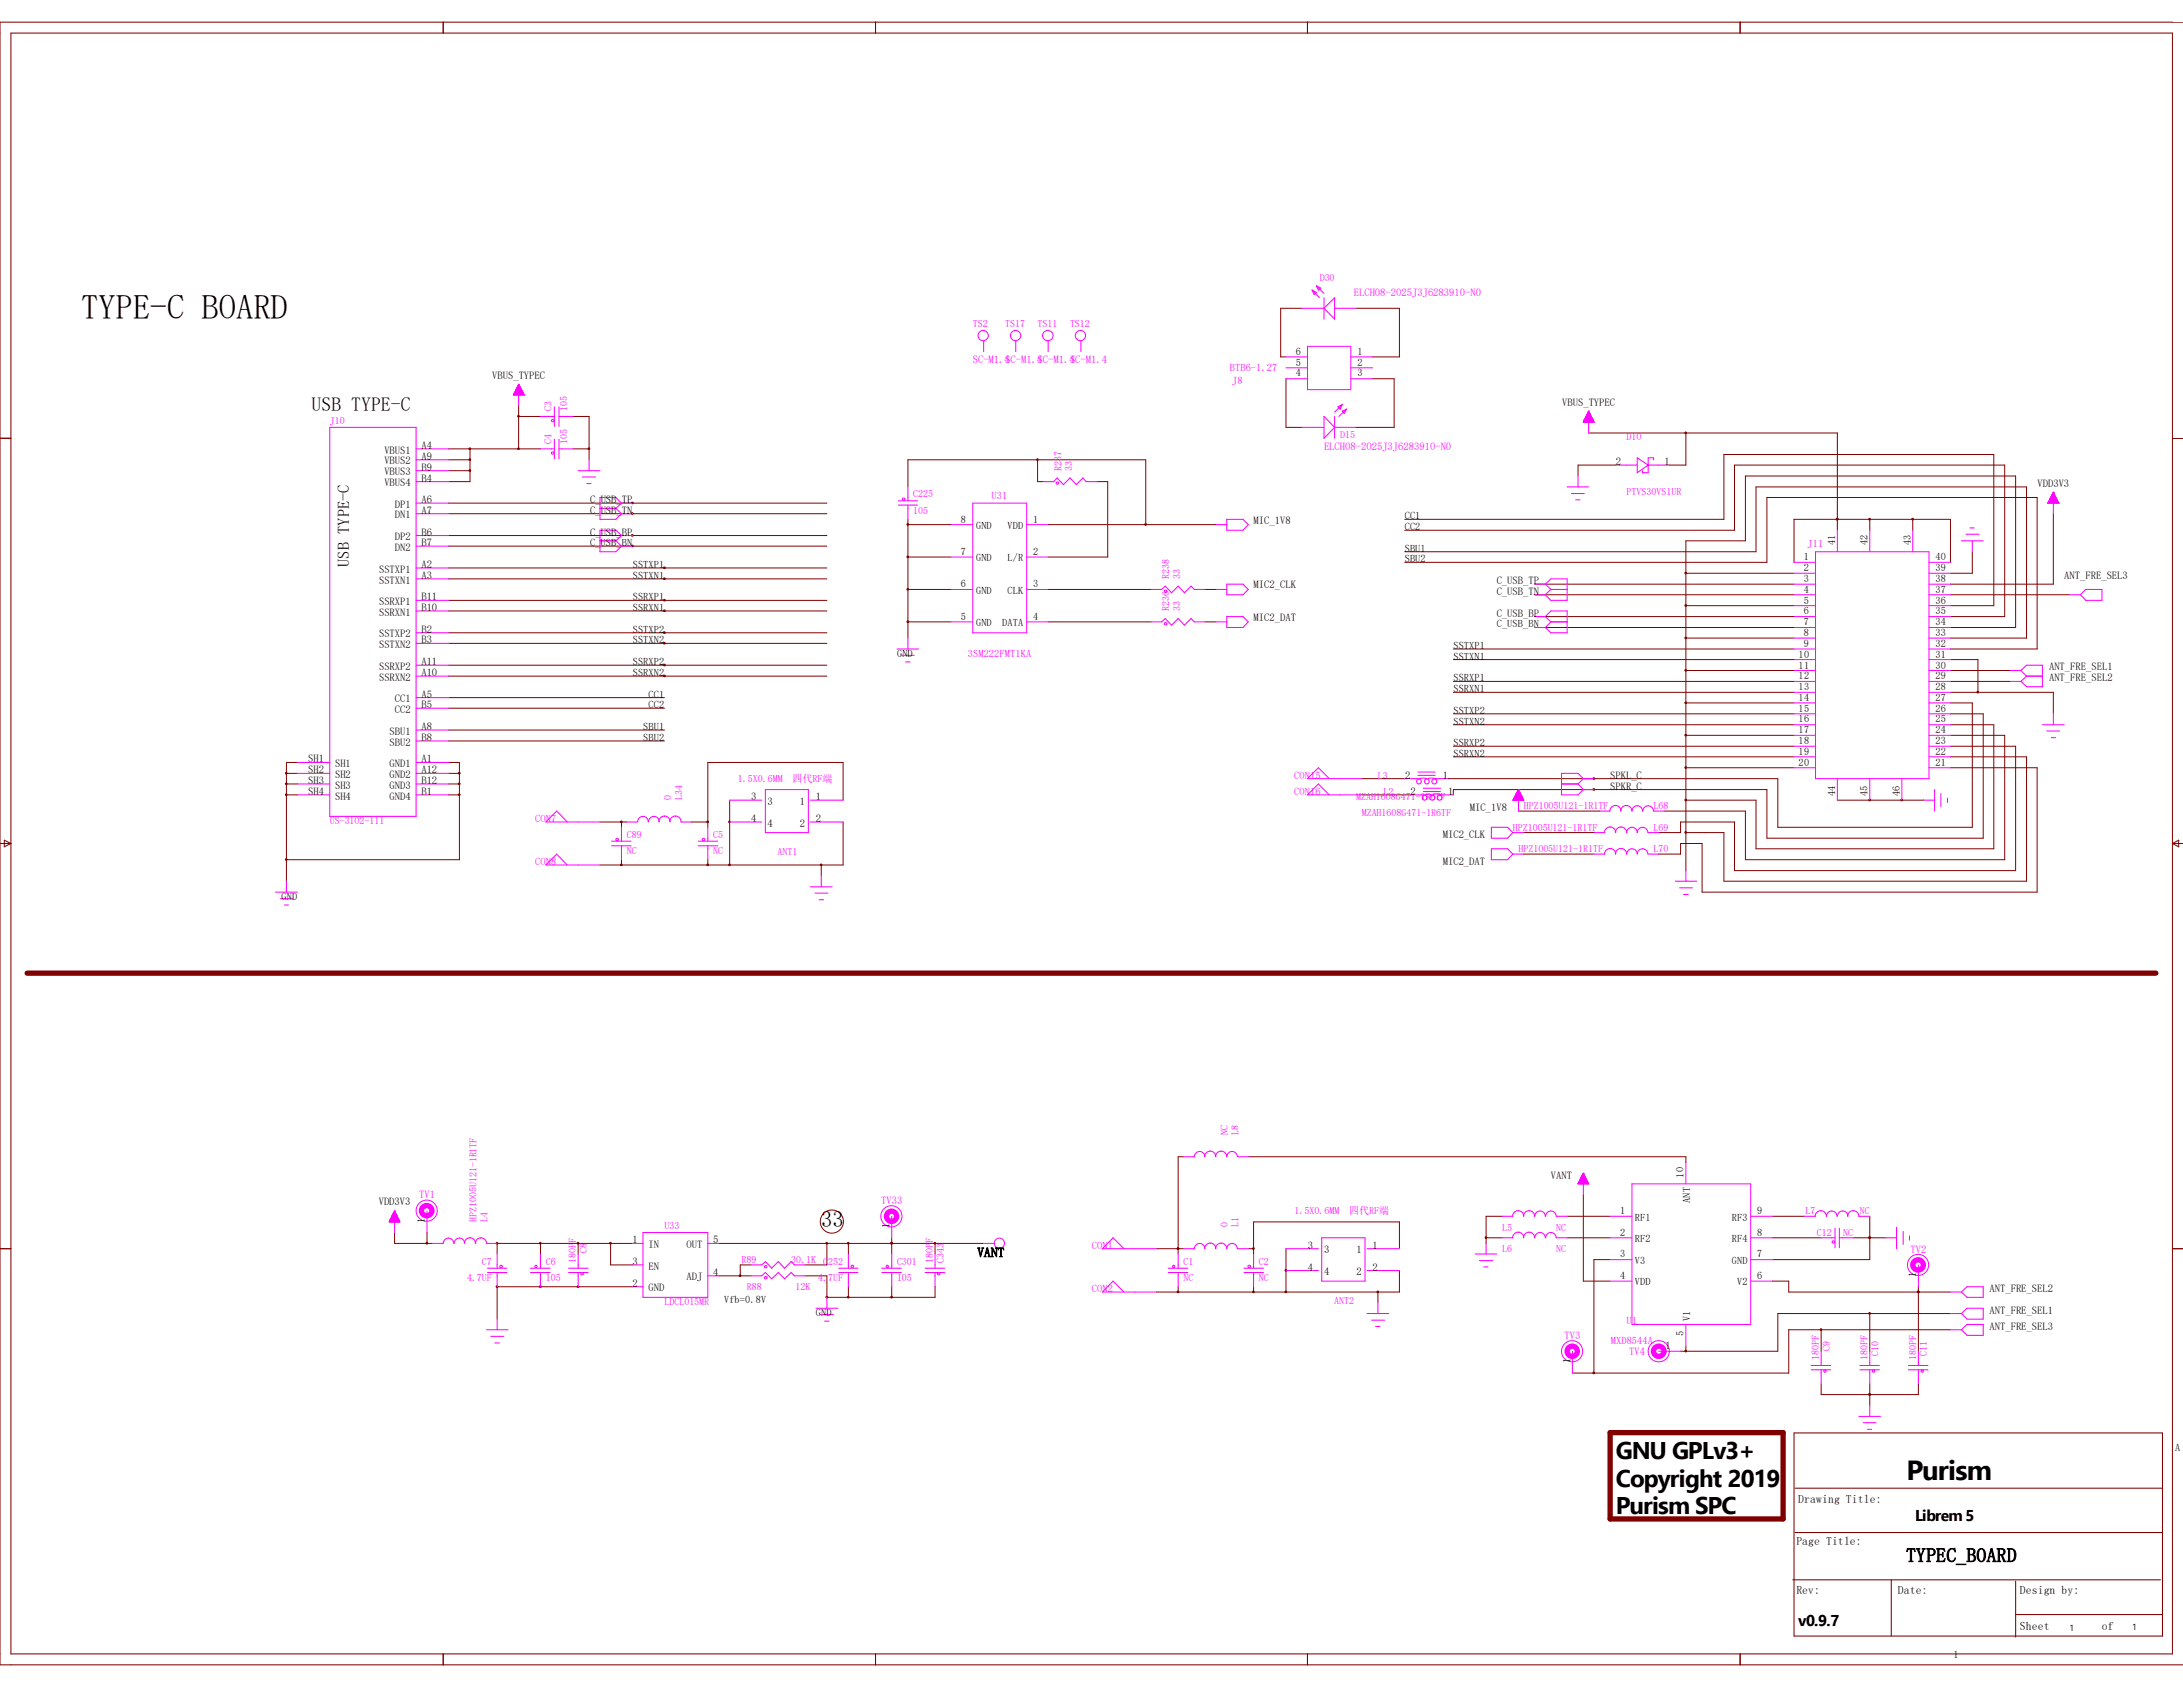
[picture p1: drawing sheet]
<svg xmlns="http://www.w3.org/2000/svg" width="279mm" height="216mm" viewBox="0 0 279 216" stroke-linecap="round" stroke-linejoin="round" font-family="sans-serif">
<defs><g id="words">
<text font-size="4.4" x="10.4" y="40.9">TYPE-C BOARD</text>
<text font-size="3.5" x="244" y="189.4">Purism</text>
<g font-size="3.1">
<text x="206.8" y="186.8">GNU GPLv3+</text>
<text x="206.8" y="190.2">Copyright 2019</text>
<text x="206.8" y="193.7">Purism SPC</text>
</g>
<text font-size="2.9" x="105.1" y="157.1">33</text>
<g font-size="2.5">
<text x="39.9" y="52.6">USB TYPE-C</text>
<text x="244" y="199.9">TYPEC_BOARD</text>
</g>
<text font-size="2.1" x="44.7" y="72.6" transform="rotate(-90 44.7 72.6)">USB TYPE-C</text>
<g font-size="2">
<text x="245.1" y="194.6">Librem 5</text>
<text x="230.2" y="208.2">v0.9.7</text>
</g>
<text font-size="1.7" x="125.1" y="160.9">VANT</text>
<g font-size="1.5">
<text x="229.9" y="197.8">Page Title:</text>
<text x="230.2" y="192.4">Drawing Title:</text>
<text x="229.9" y="204">Rev:</text>
<text x="242.9" y="204">Date:</text>
<text x="258.5" y="208.6">Sheet</text>
<text x="258.5" y="204">Design by:</text>
<text x="269" y="208.6">of</text>
</g>
<g font-size="1.4" fill="#f0f">
<text x="173.3" y="37.9">ELCH08-2025J3J6283910-N0</text>
<text x="124.5" y="46.5">SC-M1.4SC-M1.4SC-M1.4SC-M1.4</text>
<text x="169.5" y="57.5">ELCH08-2025J3J6283910-N0</text>
<text x="53.6" y="153.4">TV1</text>
<text x="112.8" y="154.1">TV33</text>
<text x="244.5" y="160.3">TV2</text>
<text x="200.2" y="171.4">TV3</text>
<text x="208.5" y="173.4">TV4</text>
</g>
<g font-size="1.4">
<text x="63" y="48.5">VBUS_TYPEC</text>
<text x="199.9" y="51.9">VBUS_TYPEC</text>
<text x="49.2" y="58">VBUS1</text>
<text x="49.2" y="59.4">VBUS2</text>
<text x="53.9" y="57.4">A4</text>
<text x="53.9" y="58.8">A9</text>
<text x="206.8" y="59.5">2</text>
<text x="213" y="59.5">1</text>
<text x="49.2" y="60.8">VBUS3</text>
<text x="49.2" y="62.2">VBUS4</text>
<text x="50.5" y="65">DP1</text>
<text x="53.9" y="64.4">A6</text>
<text x="53.9" y="65.7">A7</text>
<text x="53.9" y="60.2">B9</text>
<text x="53.9" y="61.6">B4</text>
<text x="75.5" y="65.7">C_USB_TN</text>
<text x="75.5" y="64.4">C_USB_TP</text>
<text x="260.8" y="62.3">VDD3V3</text>
<text x="50.5" y="66.3">DN1</text>
<text x="50.5" y="70.5">DN2</text>
<text x="50.5" y="69.1">DP2</text>
<text x="53.9" y="69.9">B7</text>
<text x="53.9" y="68.5">B6</text>
<text x="75.5" y="68.5">C_USB_BP</text>
<text x="160.4" y="67">MIC_1V8</text>
<text x="48.5" y="73.3">SSTXP1</text>
<text x="48.5" y="74.7">SSTXN1</text>
<text x="48.5" y="77.4">SSRXP1</text>
<text x="53.9" y="72.7">A2</text>
<text x="53.9" y="74.1">A3</text>
<text x="53.9" y="76.8">B11</text>
<text x="160.4" y="75.3">MIC2_CLK</text>
<text x="191.6" y="76.1">C_USB_TN</text>
<text x="191.6" y="74.8">C_USB_TP</text>
<text x="264.2" y="74.1">ANT_FRE_SEL3</text>
<text x="48.5" y="82.9">SSTXN2</text>
<text x="48.5" y="81.6">SSTXP2</text>
<text x="48.5" y="78.8">SSRXN1</text>
<text x="53.9" y="82.3">B3</text>
<text x="53.9" y="81">B2</text>
<text x="53.9" y="78.2">B10</text>
<text x="160.4" y="79.5">MIC2_DAT</text>
<text x="191.6" y="78.9">C_USB_BP</text>
<text x="48.5" y="85.7">SSRXP2</text>
<text x="48.5" y="87.1">SSRXN2</text>
<text x="50.5" y="89.9">CC1</text>
<text x="53.9" y="89.3">A5</text>
<text x="53.9" y="85.1">A11</text>
<text x="53.9" y="86.5">A10</text>
<text x="262.3" y="85.8">ANT_FRE_SEL1</text>
<text x="262.3" y="87.2">ANT_FRE_SEL2</text>
<text x="49.9" y="94">SBU1</text>
<text x="49.9" y="95.4">SBU2</text>
<text x="50.5" y="91.2">CC2</text>
<text x="53.9" y="93.4">A8</text>
<text x="53.9" y="94.8">B8</text>
<text x="53.9" y="90.6">B5</text>
<text x="39.5" y="97.6">SH1</text>
<text x="39.5" y="100.3">SH3</text>
<text x="39.5" y="99">SH2</text>
<text x="39.5" y="101.7">SH4</text>
<text x="42.9" y="98.2">SH1</text>
<text x="42.9" y="100.9">SH3</text>
<text x="42.9" y="99.6">SH2</text>
<text x="49.9" y="98.2">GND1</text>
<text x="49.9" y="99.6">GND2</text>
<text x="49.9" y="100.9">GND3</text>
<text x="53.9" y="97.6">A1</text>
<text x="53.9" y="99">A12</text>
<text x="53.9" y="100.3">B12</text>
<text x="53.9" y="101.7">B1</text>
<text x="179.8" y="99.7">2</text>
<text x="180.5" y="101.7">2</text>
<text x="184.7" y="99.7">1</text>
<text x="185.3" y="101.7">1</text>
<text x="206.1" y="99.7">SPKL_C</text>
<text x="206.1" y="101">SPKR_C</text>
<text x="42.9" y="102.3">SH4</text>
<text x="49.9" y="102.3">GND4</text>
<text x="96.1" y="102.4">3</text>
<text x="96.1" y="105.2">4</text>
<text x="98.2" y="103">3</text>
<text x="98.2" y="105.8">4</text>
<text x="102.4" y="105.8">2</text>
<text x="102.4" y="103">1</text>
<text x="104.4" y="105.2">2</text>
<text x="104.4" y="102.4">1</text>
<text x="184.7" y="107.3">MIC2_CLK</text>
<text x="188.1" y="103.8">MIC_1V8</text>
<text x="184.7" y="110.7">MIC2_DAT</text>
<text x="48.5" y="154.3">VDD3V3</text>
<text x="198.5" y="150.8">VANT</text>
<text x="54.4" y="156.5" transform="rotate(-90 54.4 156.5)">1</text>
<text x="80.9" y="161.9">3</text>
<text x="80.9" y="159.1">1</text>
<text x="83" y="159.7">IN</text>
<text x="87.9" y="159.7">OUT</text>
<text x="91.3" y="159.1">5</text>
<text x="113.8" y="157.2" transform="rotate(-90 113.8 157.2)">1</text>
<text x="167.4" y="159.8">3</text>
<text x="169.5" y="160.4">3</text>
<text x="173.6" y="160.4">1</text>
<text x="175.7" y="159.8">1</text>
<text x="80.9" y="164.7">2</text>
<text x="83" y="162.5">EN</text>
<text x="83" y="165.3">GND</text>
<text x="87.9" y="163.9">ADJ</text>
<text x="91.3" y="163.3">4</text>
<text x="167.4" y="162.6">4</text>
<text x="169.5" y="163.2">4</text>
<text x="173.6" y="163.2">2</text>
<text x="175.7" y="162.6">2</text>
<text x="245.2" y="163.4" transform="rotate(-90 245.2 163.4)">1</text>
<text x="254.6" y="165.4">ANT_FRE_SEL2</text>
<text x="213.1" y="172.7">1</text>
<text x="254.6" y="170.2">ANT_FRE_SEL3</text>
<text x="254.6" y="168.1">ANT_FRE_SEL1</text>
<text x="201" y="174.5" transform="rotate(-90 201 174.5)">1</text>
</g>
<g font-size="1.3" fill="#f0f">
<text x="124.5" y="41.8">TS2</text>
<text x="128.7" y="41.8">TS17</text>
<text x="132.8" y="41.8">TS11</text>
<text x="136.9" y="41.8">TS12</text>
<text x="168.9" y="36">D30</text>
<text x="157.4" y="47.5">BTB6-1.27</text>
<text x="70.6" y="52.6" transform="rotate(-90 70.6 52.6)">C3</text>
<text x="72.6" y="52.6" transform="rotate(-90 72.6 52.6)">105</text>
<text x="157.7" y="49.2">J8</text>
<text x="42.2" y="54.3">J10</text>
<text x="70.6" y="56.8" transform="rotate(-90 70.6 56.8)">C4</text>
<text x="72.6" y="56.8" transform="rotate(-90 72.6 56.8)">105</text>
<text x="171.5" y="56.1">D15</text>
<text x="208.2" y="56.3">D10</text>
<text x="116.9" y="63.7">C225</text>
<text x="116.9" y="65.7">105</text>
<text x="126.9" y="63.8">U31</text>
<text x="135.8" y="60.2" transform="rotate(-90 135.8 60.2)">R237</text>
<text x="137.2" y="60.2" transform="rotate(-90 137.2 60.2)">33</text>
<text x="208.2" y="63.3">PTVS30VS1UR</text>
<text x="231.4" y="70.1">J11</text>
<text x="149.6" y="74.1" transform="rotate(-90 149.6 74.1)">R238</text>
<text x="151" y="74.1" transform="rotate(-90 151 74.1)">33</text>
<text x="149.6" y="78.2" transform="rotate(-90 149.6 78.2)">R236</text>
<text x="151" y="78.2" transform="rotate(-90 151 78.2)">33</text>
<text x="123.9" y="84">3SM222FMT1KA</text>
<text x="94.4" y="100.1">1.5X0.6MM</text>
<text x="101.4" y="100.1">四代RF端</text>
<text x="165.7" y="99.7">CON15</text>
<text x="165.7" y="101.7">CON16</text>
<text x="176.4" y="99.7">L3</text>
<text x="177.1" y="101.7">L2</text>
<text x="42.2" y="105.5">US-3102-111</text>
<text x="68.5" y="105.2">CON7</text>
<text x="80.2" y="107.3">C89</text>
<text x="85.9" y="102.4" transform="rotate(-90 85.9 102.4)">0</text>
<text x="87.3" y="102.4" transform="rotate(-90 87.3 102.4)">L34</text>
<text x="91.3" y="107.3">C5</text>
<text x="173.6" y="102.4">MZAH1608G471-1R6TF</text>
<text x="174.3" y="104.5">MZAH1608G471-1R6TF</text>
<text x="193.6" y="106.3">HPZ1005U121-1R1TF</text>
<text x="195" y="103.5">HPZ1005U121-1R1TF</text>
<text x="211.6" y="103.5">L68</text>
<text x="211.6" y="106.3">L69</text>
<text x="68.5" y="110.7">CON8</text>
<text x="80.2" y="109.3">NC</text>
<text x="91.3" y="109.3">NC</text>
<text x="99.5" y="109.5">ANT1</text>
<text x="194.4" y="109.1">HPZ1005U121-1R1TF</text>
<text x="211.6" y="109.1">L70</text>
<text x="157.1" y="145.3" transform="rotate(-90 157.1 145.3)">NC</text>
<text x="158.5" y="145.3" transform="rotate(-90 158.5 145.3)">L8</text>
<text x="165.7" y="155.4">1.5X0.6MM</text>
<text x="172.7" y="155.4">四代RF端</text>
<text x="231.1" y="155.4">L7</text>
<text x="238" y="155.4">NC</text>
<text x="61" y="156.4" transform="rotate(-90 61 156.4)">HPZ1005U121-1R1TF</text>
<text x="61.7" y="161.9">C7</text>
<text x="62.4" y="156.4" transform="rotate(-90 62.4 156.4)">L4</text>
<text x="69.8" y="161.9">C6</text>
<text x="73.7" y="161.6" transform="rotate(-90 73.7 161.6)">180PF</text>
<text x="75.1" y="160.4" transform="rotate(-90 75.1 160.4)">C8</text>
<text x="85" y="157.3">U33</text>
<text x="94.9" y="161.6">R89</text>
<text x="101.3" y="161.6">30.1K</text>
<text x="105.4" y="161.9">C252</text>
<text x="114.8" y="161.9">C301</text>
<text x="119.4" y="161.6" transform="rotate(-90 119.4 161.6)">180PF</text>
<text x="120.8" y="161.7" transform="rotate(-90 120.8 161.7)">C343</text>
<text x="139.7" y="159.8">CON1</text>
<text x="151.5" y="161.9">C1</text>
<text x="157.1" y="157.1" transform="rotate(-90 157.1 157.1)">0</text>
<text x="158.5" y="157.1" transform="rotate(-90 158.5 157.1)">L1</text>
<text x="161.1" y="161.9">C2</text>
<text x="192.3" y="157.5">L5</text>
<text x="192.3" y="160.2">L6</text>
<text x="199.2" y="157.5">NC</text>
<text x="199.2" y="160.2">NC</text>
<text x="232.5" y="158.2">C12</text>
<text x="235.9" y="158.2">NC</text>
<text x="59.8" y="164">4.7UF</text>
<text x="69.8" y="164">105</text>
<text x="85" y="167">LDCL015MR</text>
<text x="95.6" y="165.1">R88</text>
<text x="101.8" y="165.1">12K</text>
<text x="104.7" y="164">4.7UF</text>
<text x="114.8" y="164">105</text>
<text x="139.7" y="165.4">CON2</text>
<text x="151.5" y="164">NC</text>
<text x="161.1" y="164">NC</text>
<text x="170.8" y="166.9">ANT2</text>
<text x="206.2" y="172">MXD8544A</text>
<text x="208.2" y="169.5">U1</text>
<text x="234.2" y="172.8" transform="rotate(-90 234.2 172.8)">C9</text>
<text x="240.4" y="173.5" transform="rotate(-90 240.4 173.5)">C10</text>
<text x="246.6" y="173.5" transform="rotate(-90 246.6 173.5)">C11</text>
<text x="232.8" y="174.1" transform="rotate(-90 232.8 174.1)">180PF</text>
<text x="239" y="174.1" transform="rotate(-90 239 174.1)">180PF</text>
<text x="245.2" y="174.1" transform="rotate(-90 245.2 174.1)">180PF</text>
</g>
<g font-size="1.3">
<text x="165.9" y="46.8">5</text>
<text x="165.9" y="45.4">6</text>
<text x="173.7" y="45.4">1</text>
<text x="173.7" y="46.8">2</text>
<text x="165.9" y="48.2">4</text>
<text x="173.7" y="48.2">3</text>
<text x="75.5" y="69.9">C_USB_BN</text>
<text x="123" y="71">7</text>
<text x="123" y="66.9">8</text>
<text x="124.9" y="71.8">GND</text>
<text x="124.9" y="67.7">GND</text>
<text x="128.9" y="67.7">VDD</text>
<text x="128.9" y="71.8">L/R</text>
<text x="132.2" y="66.9">1</text>
<text x="132.2" y="71">2</text>
<text x="179.8" y="66.5">CC1</text>
<text x="179.8" y="72">SBU2</text>
<text x="179.8" y="70.6">SBU1</text>
<text x="179.8" y="67.9">CC2</text>
<text x="230.9" y="71.7">1</text>
<text x="234.9" y="69.8" transform="rotate(-90 234.9 69.8)">41</text>
<text x="239" y="69.8" transform="rotate(-90 239 69.8)">42</text>
<text x="244.6" y="69.8" transform="rotate(-90 244.6 69.8)">43</text>
<text x="247.7" y="71.7">40</text>
<text x="81" y="74.1">SSTXN1</text>
<text x="81" y="76.8">SSRXP1</text>
<text x="81" y="72.7">SSTXP1</text>
<text x="123" y="75.1">6</text>
<text x="124.9" y="76">GND</text>
<text x="128.9" y="76">CLK</text>
<text x="132.2" y="75.1">3</text>
<text x="230.9" y="73.1">2</text>
<text x="230.9" y="74.5">3</text>
<text x="230.9" y="75.9">4</text>
<text x="230.9" y="77.3">5</text>
<text x="247.7" y="77.3">36</text>
<text x="247.7" y="75.9">37</text>
<text x="247.7" y="74.5">38</text>
<text x="247.7" y="73.1">39</text>
<text x="81" y="78.2">SSRXN1</text>
<text x="81" y="81">SSTXP2</text>
<text x="81" y="82.3">SSTXN2</text>
<text x="123" y="79.3">5</text>
<text x="124.9" y="80.1">GND</text>
<text x="128.3" y="80.1">DATA</text>
<text x="132.2" y="79.3">4</text>
<text x="186" y="83.1">SSTXP1</text>
<text x="191.6" y="80.3">C_USB_BN</text>
<text x="230.9" y="78.6">6</text>
<text x="230.9" y="80">7</text>
<text x="230.9" y="81.4">8</text>
<text x="230.9" y="82.8">9</text>
<text x="247.7" y="82.8">32</text>
<text x="247.7" y="81.4">33</text>
<text x="247.7" y="80">34</text>
<text x="247.7" y="78.6">35</text>
<text x="81" y="86.5">SSRXN2</text>
<text x="81" y="85.1">SSRXP2</text>
<text x="83" y="89.3">CC1</text>
<text x="114.8" y="84">GND</text>
<text x="186" y="88.6">SSRXN1</text>
<text x="186" y="84.4">SSTXN1</text>
<text x="186" y="87.2">SSRXP1</text>
<text x="230.2" y="84.2">10</text>
<text x="230.2" y="85.6">11</text>
<text x="230.2" y="86.9">12</text>
<text x="230.2" y="88.3">13</text>
<text x="230.2" y="89.7">14</text>
<text x="247.7" y="89.7">27</text>
<text x="247.7" y="88.3">28</text>
<text x="247.7" y="86.9">29</text>
<text x="247.7" y="85.6">30</text>
<text x="247.7" y="84.2">31</text>
<text x="82.3" y="94.8">SBU2</text>
<text x="82.3" y="93.4">SBU1</text>
<text x="83" y="90.6">CC2</text>
<text x="186" y="95.5">SSRXP2</text>
<text x="186" y="91.4">SSTXP2</text>
<text x="186" y="92.8">SSTXN2</text>
<text x="230.2" y="91.1">15</text>
<text x="230.2" y="92.5">16</text>
<text x="230.2" y="93.8">17</text>
<text x="230.2" y="95.2">18</text>
<text x="247.7" y="95.2">23</text>
<text x="247.7" y="93.8">24</text>
<text x="247.7" y="92.5">25</text>
<text x="247.7" y="91.1">26</text>
<text x="186" y="96.9">SSRXN2</text>
<text x="230.2" y="96.6">19</text>
<text x="230.2" y="98">20</text>
<text x="234.9" y="101.9" transform="rotate(-90 234.9 101.9)">44</text>
<text x="239" y="101.9" transform="rotate(-90 239 101.9)">45</text>
<text x="243.2" y="101.9" transform="rotate(-90 243.2 101.9)">46</text>
<text x="247.7" y="96.6">22</text>
<text x="247.7" y="98">21</text>
<text x="36" y="115.1">GND</text>
<text x="207.3" y="155.4">1</text>
<text x="215.5" y="150.7" transform="rotate(-90 215.5 150.7)">10</text>
<text x="216.3" y="154" transform="rotate(-90 216.3 154)">ANT</text>
<text x="224.9" y="155.4">9</text>
<text x="207.3" y="158.2">2</text>
<text x="207.3" y="160.9">3</text>
<text x="209.3" y="156.2">RF1</text>
<text x="209.3" y="159">RF2</text>
<text x="209.3" y="161.8">V3</text>
<text x="221.7" y="161.8">GND</text>
<text x="221.7" y="159">RF4</text>
<text x="221.7" y="156.2">RF3</text>
<text x="224.9" y="160.9">7</text>
<text x="224.9" y="158.2">8</text>
<text x="92.7" y="166.7">Vfb=0.8V</text>
<text x="207.3" y="163.7">4</text>
<text x="209.3" y="164.5">VDD</text>
<text x="222.3" y="164.5">V2</text>
<text x="224.9" y="163.7">6</text>
<text x="104.4" y="168.4">GND</text>
<text x="215.5" y="171" transform="rotate(-90 215.5 171)">5</text>
<text x="216.3" y="169.1" transform="rotate(-90 216.3 169.1)">V1</text>
<text x="278.4" y="185.7">A</text>
<text x="250" y="212.2">1</text>
</g>
<g font-size="1.1">
<text x="264.9" y="208.7">1</text>
<text x="272.9" y="208.6">1</text>
</g>
</g></defs>
<g fill="none" stroke="#800000" stroke-width=".13">
<path d="M1.4 4.2h276.6v207.5h-276.6zM56.7 2.8v1.4M112.1 2.8v1.4M167.3 2.8v1.4M222.7 2.8v1.4M279.4 2.8h-279.4v210.3h279.4M166.7 39.5h-2.8v6.2h.7M173.6 39.5h5.5v6.2h-3.4M0 56.1h1.4M57.4 57.4h11.8M57.4 58.8h2.8M60.2 57.4v4.2h-2.8"/>
<path d="M66.4 51.9v5.5M66.4 53.3h2.8M73.3 57.4h2.1M73.3 53.3h2.1v5.5M132.8 58.8v2.8h.7M164.6 48.5v6.2h2.1M175.7 48.5h2.7v6.2h-4.8M203.3 55.4h31.9v12.5M206.8 59.5h-4.8v1.4M215.8 55.4v4.1h-2.1M278 56.1h1.4M57.4 69.9h48.4"/>
<path d="M57.4 68.5h48.4M57.4 78.2h48.4M57.4 74.1h48.4M57.4 65.7h48.4M57.4 76.8h48.4M57.4 72.7h48.4M57.4 64.4h48.4M57.4 60.2h2.8M80.9 64.4h.1M80.9 65.7h.1M80.9 68.5h.1M80.9 69.9h.1"/>
<path d="M85 72.7h.1M85 74.1h.1M85 76.8h.1M85 78.2h.1M116.2 62.3v-3.5h30.4v8.3M116.2 66.5v15.2M116.2 79.6h5.5M116.2 75.4h5.5M116.2 67.1h5.5M116.2 71.3h5.5M134.2 79.6h13.1M134.2 75.4h13.1"/>
<path d="M134.2 67.1h21.4M140.4 61.6h1.4v9.7h-7.6M154.2 79.6h1.4M154.2 75.4h1.4M179.8 67.9h42.2v-8.4h34.6v19.4h-7M179.8 72h46.3v-8.3h34.6v19.4h-11.1M179.8 66.5h40.8v-8.3h34.6v19.3h-5.6M179.8 70.6h44.9v-8.3h34.7v19.4h-9.8M196.4 78.9h33.2M196.4 76.1h33.2M196.4 74.8h33.2M215.8 77.5h13.8"/>
<path d="M215.8 73.4h13.8M229.6 72v-5.5h20v5.5M235.2 66.5h.1M239.3 66.5v1.4M244.8 66.5v1.4M249.6 76.1h15.3M252.4 70.6v2.8h-2.8M262.8 65.7v9.1h-13.2M36.7 99h1.4M38.1 97.6h-1.4v15.2M57.4 97.6h1.4v12.4h-22.1M57.4 99h1.4"/>
<path d="M57.4 86.5h48.4M57.4 89.3h27.6M57.4 94.8h27.6M57.4 85.1h48.4M57.4 93.4h27.6M57.4 81h48.4M57.4 90.6h27.6M57.4 82.3h48.4M85 81h.1M85 82.3h.1M85 85.1h.1M85 86.5h.1"/>
<path d="M174.3 99.7h5.5M186 95.5h43.6M186 96.9h43.6M186 92.8h43.6M186 91.4h43.6M186 87.2h43.6M186 88.6h43.6M186 84.4h43.6M186 83.1h43.6M196.4 80.3h33.2M204 99.7h.1M215.8 94.1h13.8"/>
<path d="M215.8 98.3h13.8M215.8 90h13.8M215.8 85.8h13.8M215.8 81.7h13.8M249.6 80.3h8.4v-19.4h-34.6v8.3h-7.6v42.2M249.6 95.5h8.4v15.9h-36v-6.2h-6.9v1.4h-2.8M249.6 98.3h11.1v15.9h-42.9v-6.3h-2.7v1.4h-2.8M249.6 94.1h7v15.9h-33.2v-6.2h-10.4M249.6 96.9h9.8v15.9h-38.8v-6.2h-4.8M249.6 90h2.8v15.9h-24.9v-6.2h-42.2M249.6 92.8h5.6v15.8h-30.5v-6.2h-8.9M249.6 91.4h4.2v15.9h-27.7v-6.3h-40.1v.7"/>
<path d="M249.6 87.2h7.7M249.6 88.6h13.2v2.8M249.6 84.4h3.6v4.2M249.6 85.8h7.7M0 107.9h1.4M.6 107.5l.8 .4-.8 .5zM36.7 101.7h1.4M36.7 100.3h1.4M57.4 101.7h1.4M57.4 100.3h1.4M76.8 105.2h3.4M79.5 105.2v.7"/>
<path d="M79.5 110v.7M88.5 105.2h2.1M90.6 110v.7M93.4 105.2h.1M93.4 102.4v8.3M105.1 110.7v1.4M107.9 102.4v-4.8h-17.3v8.3M107.9 105.2v5.5h-31.1M174.3 101.7h6.2M194.4 103.8h10.3M195 106.6h9M195 109.3h9"/>
<path d="M204 101h.1M235.2 102.4h11M239.3 102.4h.1M243.4 102.4h.1M278 107.9h1.4M278 107.9l.8-.4v.9zM0 159.8h1.4M50.5 157.7v1.4h4.8M54.7 157.7v1.4M63.6 159.1h.1M63.6 159.1h17.3M63.6 159.1v1.4"/>
<path d="M69.2 159.1v1.4M74 159.1v1.4M78.1 159.1v2.8h2.8M92 159.1h33.9M105.8 159.1v2.8h-2.8M108.6 159.1v1.4M114.1 159.1h.1M114.1 158.4v2.1M119.7 159.1v1.4M148 159.8h3.5M150.8 159.8h.1M151.5 148h-.7v12.5"/>
<path d="M159.8 159.8h.6M159.8 148h56v.8M164.6 159.8v5.6M179.1 159.8v-3.4h-18.7v4.1M190.2 158.4h2.1M192.3 155.7h-2.1v3.4M200.6 158.4h5.5M200.6 155.7h5.5M202.6 152.9v11.1h3.5M226.9 158.4h6.2M226.9 155.7h4.1M237.2 158.4h4.2"/>
<path d="M239.3 158.4h.1M239.3 155.7v5.5h-12.4M278 159.8h1.4M63.6 164.7h.1M63.6 164.7v4.1M63.6 164.7h17.3M69.2 164.7h.1M74 164.7h.1M92 163.3h4.1M96.1 161.9h-1.4v1.4M103 163.3h2.8v2.7M105.8 166h.1"/>
<path d="M108.6 164.7v1.3M114.1 164.7v1.3M119.7 164.7v1.3h-13.9M150.8 164.7v.7M160.4 164.7v.7M164.6 162.6h.1M176.4 165.4v1.3M179.1 162.6v2.8h-31.1M206.1 161.2h-2.1v14.5M215.8 172.3v.6M226.9 164h2v1.4h20.7M233.1 170.2v2.7"/>
<path d="M233.1 177.1v1.4h12.4v-1.4M239.3 178.5h.1M239.3 168.1v4.8M239.3 177.1v2.8M245.5 165.4h.1M245.5 164.7v8.2M249.6 168.1h-22.1v4.8h-12.4M249.6 170.2h-20.7v5.5h-27.6M229.6 183.4h47.2v26h-47.2zM229.7 196.1h47.1M229.7 190.5h47.1M56.7 211.7v1.4"/>
<path d="M112.1 211.7v1.4M167.3 211.7v1.4M222.7 211.7v1.4M229.4 202.2h47.1M242.1 202.2v7.2M258 206.6h18.8M258 202.4v7.1"/>
<circle cx="106.5" cy="156.3" r="1.48"/>
</g>
<path d="M3.5 124.5h272.4M206.1 183.3h22.1v11.1h-22.1z" fill="none" stroke="#800000" stroke-width=".68"/>
<g fill="#800000" stroke="#800000" stroke-width=".13">
<circle cx="36.6" cy="99" r=".11"/>
<circle cx="36.6" cy="100.3" r=".11"/>
<circle cx="36.6" cy="101.7" r=".11"/>
<circle cx="36.6" cy="110" r=".11"/>
<circle cx="58.8" cy="100.3" r=".11"/>
<circle cx="58.8" cy="99" r=".11"/>
<circle cx="60.1" cy="58.8" r=".11"/>
<circle cx="60.1" cy="60.2" r=".11"/>
<circle cx="80.9" cy="64.4" r=".11"/>
<circle cx="80.9" cy="65.7" r=".11"/>
<circle cx="80.9" cy="68.5" r=".11"/>
<circle cx="80.9" cy="69.9" r=".11"/>
<circle cx="85" cy="72.7" r=".11"/>
<circle cx="85" cy="74.1" r=".11"/>
<circle cx="85" cy="76.8" r=".11"/>
<circle cx="85" cy="78.2" r=".11"/>
<circle cx="85" cy="81" r=".11"/>
<circle cx="85" cy="82.3" r=".11"/>
<circle cx="85" cy="85.1" r=".11"/>
<circle cx="85" cy="86.5" r=".11"/>
<circle cx="132.8" cy="58.8" r=".11"/>
<circle cx="146.6" cy="67.1" r=".11"/>
<circle cx="58.8" cy="101.7" r=".11"/>
<circle cx="215.8" cy="106.5" r=".11"/>
<circle cx="215.8" cy="102.4" r=".11"/>
<circle cx="215.8" cy="98.2" r=".11"/>
<circle cx="215.8" cy="94.1" r=".11"/>
<circle cx="215.8" cy="89.9" r=".11"/>
<circle cx="215.8" cy="85.8" r=".11"/>
<circle cx="215.8" cy="81.6" r=".11"/>
<circle cx="215.8" cy="77.5" r=".11"/>
<circle cx="215.8" cy="73.3" r=".11"/>
<circle cx="204" cy="99.6" r=".11"/>
<circle cx="60.1" cy="57.4" r=".11"/>
<circle cx="215.8" cy="55.4" r=".11"/>
<circle cx="79.5" cy="105.2" r=".11"/>
<circle cx="79.5" cy="110.7" r=".11"/>
<circle cx="150.8" cy="159.8" r=".11"/>
<circle cx="150.8" cy="165.3" r=".11"/>
<circle cx="160.4" cy="165.3" r=".11"/>
<circle cx="204" cy="101" r=".11"/>
<circle cx="66.4" cy="57.4" r=".11"/>
<circle cx="66.4" cy="53.3" r=".11"/>
<circle cx="75.4" cy="57.4" r=".11"/>
<circle cx="176.3" cy="165.3" r=".11"/>
<circle cx="164.6" cy="165.3" r=".11"/>
<circle cx="105.1" cy="110.7" r=".11"/>
<circle cx="90.6" cy="110.7" r=".11"/>
<circle cx="90.6" cy="105.2" r=".11"/>
<circle cx="93.4" cy="110.7" r=".11"/>
<circle cx="93.4" cy="105.2" r=".11"/>
<circle cx="160.4" cy="159.8" r=".11"/>
<circle cx="164.6" cy="162.6" r=".11"/>
<circle cx="116.2" cy="67.1" r=".11"/>
<circle cx="116.2" cy="71.3" r=".11"/>
<circle cx="116.2" cy="75.4" r=".11"/>
<circle cx="116.2" cy="79.6" r=".11"/>
<circle cx="235.1" cy="66.4" r=".11"/>
<circle cx="244.8" cy="66.4" r=".11"/>
<circle cx="239.3" cy="66.4" r=".11"/>
<circle cx="239.3" cy="102.4" r=".11"/>
<circle cx="243.4" cy="102.4" r=".11"/>
<circle cx="94.7" cy="163.3" r=".11"/>
<circle cx="105.8" cy="159.1" r=".11"/>
<circle cx="114.1" cy="159.1" r=".11"/>
<circle cx="108.6" cy="159.1" r=".11"/>
<circle cx="114.1" cy="166" r=".11"/>
<circle cx="239.3" cy="158.4" r=".11"/>
<circle cx="190.2" cy="158.4" r=".11"/>
<circle cx="233.1" cy="170.2" r=".11"/>
<circle cx="239.3" cy="168.1" r=".11"/>
<circle cx="245.5" cy="165.3" r=".11"/>
<circle cx="239.3" cy="178.5" r=".11"/>
<circle cx="63.6" cy="159.1" r=".11"/>
<circle cx="69.2" cy="159.1" r=".11"/>
<circle cx="74" cy="159.1" r=".11"/>
<circle cx="78.1" cy="159.1" r=".11"/>
<circle cx="74" cy="164.7" r=".11"/>
<circle cx="69.2" cy="164.7" r=".11"/>
<circle cx="63.6" cy="164.7" r=".11"/>
<circle cx="119.7" cy="159.1" r=".11"/>
<circle cx="108.6" cy="166" r=".11"/>
<circle cx="105.8" cy="166" r=".11"/>
<circle cx="215.8" cy="172.9" r=".11"/>
<circle cx="204" cy="175.7" r=".11"/>
<circle cx="54.6" cy="159.1" r=".11"/>
<circle cx="253.1" cy="88.6" r=".11"/>
</g>
<g fill="none" stroke="#f0f" stroke-width=".13">
<path d="M166.7 39.5h2.8M167.9 37.1l1 1M167.9 37.1l.6 .3-.3 .3zM168.5 36.6l1 .9M168.5 36.6l.5 .3-.3 .2zM169.5 38.1v2.8M169.5 39.5l1.3-1.4v2.8zM170.8 39.5h2.8M42.2 54.7h11.1v49.8h-11.1zM53.3 57.4h4.1M53.3 58.8h4.1M65.7 50.5h.1"/>
<path d="M65.7 50.5h1.4M65.7 50.5h1.3M65.7 50.4v.1M65.8 50.4h1.2M65.8 50.3h1.2v.2M65.9 50.2h1M65.9 50.2v.3M66 50.1h.9v.4M66 50h.8v.5M66 49.9h.8M66 49.9v.6M66.1 49.9h.6"/>
<path d="M66.1 49.8h.6M66.1 49.7v.8M66.1 49.7h.6M66.1 49.7h.5M66.1 49.6v.9M66.2 49.6h.4M66.2 49.6h.4v.9M66.2 49.5v1M66.3 49.5h.3M66.3 49.5h.2M66.3 49.4v1.1M66.3 49.4h.2"/>
<path d="M66.3 49.3h.2v1.2M66.3 49.3v1.2M66.4 49.2h.1M66.4 49.2v2.7M66.4 49.2l-.7 1.3M66.4 49.2l.7 1.3M66.4 49.2v1.3M66.5 49.4v1.1M66.6 49.7v.8M66.7 49.8v.7M66.8 50h-.8v.5M66.8 49.9v.6"/>
<path d="M66.8 50.1h-.8v.4M66.9 50.2v.3M67 50.3h-1.2v.2M67.1 50.5h.1M69.2 57.4h1.8M69.2 53.3h1.8M70.6 53.7h.3v.2h-.3zM70.6 57.9h.3v.2h-.3zM71 52.1v2.5M71 56.2v2.5M71.5 57.4h1.8M71.5 52.1v2.5"/>
<path d="M71.5 56.2v2.5M71.5 53.3h1.8M75.4 58.8v1.4M125.9 43.6v1.4M130 43.6v1.4M134.2 43.6v1.4M138.3 43.6v1.4M164.6 45.7h2.7M164.6 47.1h2.7M164.6 48.5h2.7M166.7 54.7h2.8M167.3 44.3h5.6v5.6h-5.6z"/>
<path d="M169.5 53.3l1.3 1.4-1.3 1.4zM170.8 54.7h2.8M170.8 53.3v2.8M171.2 52.1l.6-.3-.3 .6zM171.8 51.8l-1 .9M171.8 52.6l.5-.2-.3 .5zM172.3 52.4l-.9 .9M172.9 45.7h2.8M172.9 47.1h2.8M172.9 48.5h2.8M202.6 54h.1M202.6 54h1.4"/>
<path d="M202.6 53.9h1.4M202.7 54v-.1h1.3v.1M202.7 53.8h1.2M202.7 54v-.2h1.2v.2M202.8 53.7h1.1M202.8 53.7h1.1v.3M202.8 53.6v.4M202.9 53.6h.9M202.9 54v-.4h.9v.4M202.9 53.5h.9M202.9 54v-.6h.9v.6M202.9 53.4h.8"/>
<path d="M203 53.3h.7v.7M203 53.3h.6v.7M203.1 53.1h.5v.9M203.1 53v1M203.1 53h.4M203.2 53h.3v1M203.2 52.9h.3v1.1M203.2 52.8v1.2M203.2 52.8h.3M203.2 52.8h.2v1.2M203.2 52.7v1.3M203.3 52.7h.1"/>
<path d="M203.3 52.7h.1v1.3M203.3 52.6v1.4M203.3 52.6h.1M203.3 52.6v2.8M203.3 52.6l-.7 1.4M203.3 52.6l.7 1.4M203.5 53h-.3v1M203.6 53.2h-.6v.8M203.7 53.3h-.7v.7M204 54h.1M206.8 59.5h2.7M209.5 58.6l1.4 .9-1.4 1z"/>
<path d="M210.9 59.5h.1M210.9 59.5h2.8M211.6 58.8v-.2h-.7v1.9h-.7v-.3M53.3 64.4h4.1M53.3 65.7h4.1M53.3 60.2h4.1M53.3 69.9h4.1M53.3 68.5h4.1M53.3 61.6h4.1M53.3 72.7h4.1M53.3 74.1h4.1M53.3 76.8h4.1"/>
<path d="M53.3 78.2h4.1M74 60.2h2.8M74.5 61h1.7M75.1 61.9h.5M76.8 69.2h2M76.8 65.1h2M78.8 69.2l.7 .7M78.8 65.1l.7 .6M79.5 64.4h1.4M79.5 65.7h1.4M79.5 69.9h1.4M79.5 68.5h1.4"/>
<path d="M79.5 68.5l-.7-.6h-2v2.7h2l.7-.7M79.5 64.4l-.7-.7h-2v2.8h2l.7-.8M79.5 68.5l-.7 .7M79.5 64.4l-.7 .7M115 64.6h2.4M115 64.1h2.4M115.5 63.8h.3v.2h-.3zM116.2 62.3v1.8M116.2 64.6v1.9M121.7 79.6h2.8M121.7 75.4h2.8M121.7 67.1h2.8"/>
<path d="M121.7 71.3h2.8M124.5 64.4h6.9v16.6h-6.9zM131.4 79.6h2.8M131.4 75.4h2.8M131.4 67.1h2.8M131.4 71.3h2.8M133.5 61.6h1.4l.4-.4 .8 .8 .8-.8 .9 .8 .8-.8 .4 .4h1.4M135.2 61.7h.3v.2h-.3zM147.3 79.6h1.4l.4-.4 .8 .8 .9-.8 .8 .8 .8-.8 .5 .4h1.3M147.3 75.4h1.4l.4-.4 .8 .9 .9-.9 .8 .9 .8-.9 .5 .4h1.3M149.1 79.7h.2v.2h-.2zM149.1 75.6h.2v.2h-.2z"/>
<path d="M155.6 79.6h1.4M155.6 75.4h1.4M155.6 67.1h1.4M157 74.8h2.1l.7 .6-.7 .7h-2.1zM157 78.9h2.1l.7 .7-.7 .7h-2.1zM157 66.5h2.1l.7 .6-.7 .8h-2.1zM196.4 74.8h1.4M196.4 76.1h1.4M196.4 78.9h1.4M197.8 78.9l.7-.7h2.1v2.8h-2.1l-.7-.7M197.8 74.8l.7-.7h2.1v2.7h-2.1l-.7-.7M197.8 78.9l.7 .7"/>
<path d="M197.8 74.8l.7 .6M198.5 79.6h2.1M198.5 75.4h2.1M198.5 79.6l-.7 .7M198.5 75.4l-.7 .7M200.6 62.3h2.7M201.1 63.2h1.7M201.7 64h.5M202 60.9v1.4M229.6 72h2.8M229.6 73.4h2.8M229.6 74.8h2.8"/>
<path d="M229.6 76.1h2.8M229.6 77.5h2.8M229.6 78.9h2.8M232.4 70.6h14.5v29.1h-14.5zM235.2 67.9v2.7M239.3 67.9v2.7M244.8 67.9v2.7M246.9 72h2.7M246.9 73.4h2.7M246.9 74.8h2.7M246.9 76.1h2.7M246.9 77.5h2.7"/>
<path d="M246.9 78.9h2.7M251 69.2h2.8M251.6 68.4h1.7M252.1 67.6h.6M252.4 69.2v1.4M262.1 64.4h.1M262.1 64.4h1.4M262.2 64.3h1.3M262.2 64.3h1.2M262.2 64.2v.2M262.2 64.2h1.2M262.2 64.2h1.2v.2"/>
<path d="M262.2 64.1v.3M262.3 64.1h1.1M262.3 64.1h1M262.3 64h1M262.4 63.8h.8v.6M262.4 63.8v.6M262.4 63.8h.8M262.5 63.8h.7M262.5 63.6h.6M262.5 63.5v.9M262.6 63.6h.5v.8M262.6 63.5h.5"/>
<path d="M262.6 63.5v.9M262.6 63.5h.4M262.6 63.4h.4M262.6 63.3v1.1M262.6 63.3h.4M262.7 63.3h.2v1.1M262.7 63.2h.2M262.7 63.2v1.2M262.7 63.1v1.3M262.8 63.2h.1M262.8 63h.1M262.8 63v2.7"/>
<path d="M262.8 63l-.7 1.4M262.8 63l.7 1.4M262.8 63.1h.1M262.8 63v1.4M262.9 63.2v1.2M263 63.4v1M263.1 63.5v.9M263.1 63.7h-.6v.7M263.2 63.7v.7M263.2 63.9h-.9v.5M263.3 63.9v.5M263.3 64h-1v.4"/>
<path d="M263.3 64.1v.3M263.4 64.3v.1M263.5 64.4h.1M264.9 76.1h1.4M267 75.4h2v1.4h-2l-.7-.7zM38.1 97.6h4.1M38.1 99h4.1M53.3 97.6h4.1M53.3 89.3h4.1M53.3 93.4h4.1M53.3 99h4.1M53.3 94.8h4.1"/>
<path d="M53.3 90.6h4.1M53.3 82.3h4.1M53.3 81h4.1M53.3 85.1h4.1M53.3 86.5h4.1M114.8 83.1h2.8M115.4 83.9h1.6M115.9 84.7h.6M116.2 81.7v1.4M170.1 99.7l-1.4-1.4-1.4 1.4h7M179.8 99.7h1.8M181.5 99.2h2.2"/>
<path d="M181.5 98.8h2.2M182.6 99.7l-.6-.1-.4 .1M183.6 99.7h1.7M183.7 99.7l-.6-.1-.4 .1M196.4 80.3h1.4M202.6 99.7l-.6-.7h-2.1v2.7h2.1l.6-.7M202.6 99.7h1.4M202.6 99.7l-.6 .6M229.6 80.3h2.8M229.6 81.7h2.8M229.6 83.1h2.8M229.6 84.4h2.8"/>
<path d="M229.6 85.8h2.8M229.6 87.2h2.8M229.6 88.6h2.8M229.6 90h2.8M229.6 91.4h2.8M229.6 92.8h2.8M229.6 94.1h2.8M229.6 95.5h2.8M229.6 96.9h2.8M229.6 98.3h2.8M235.2 99.7v2.7M239.3 99.7v2.7"/>
<path d="M243.4 99.7v2.7M246.9 80.3h2.7M246.9 81.7h2.7M246.9 83.1h2.7M246.9 84.4h2.7M246.9 85.8h2.7M246.9 87.2h2.7M246.9 88.6h2.7M246.9 90h2.7M246.9 91.4h2.7M246.9 92.8h2.7M246.9 94.1h2.7"/>
<path d="M246.9 95.5h2.7M246.9 96.9h2.7M246.9 98.3h2.7M257.3 85.8h1.4M257.3 87.2h1.4M258.7 85.8l.7-.7h2v2.8h-2l-.7-.7M258.7 85.8l.7 .7M259.4 86.5h2M259.4 86.5l-.7 .7M261.4 92.8h2.8M262 93.6h1.6M262.6 94.4h.5"/>
<path d="M262.8 91.4v1.4M35.3 114.2h2.8M35.9 115h1.6M36.4 115.8h.5M36.7 112.8v1.4M38.1 100.3h4.1M38.1 101.7h4.1M53.3 100.3h4.1M53.3 101.7h4.1M72.6 105.2l-1.4-1.4-1.4 1.4h7M72.6 110.7l-1.4-1.4-1.4 1.4h7M78.3 108.2h2.5"/>
<path d="M78.3 107.7h2.5M78.9 107.3h.2v.2h-.2zM79.5 105.9v1.8M79.5 108.2v1.8M80.2 105.2h1.4M81.6 105.2a.68 .68 0 0 1 .7-.7 .68 .68 0 0 1 .7 .7M83 105.2a.68 .68 0 0 1 .7-.7 .68 .68 0 0 1 .7 .7M85 104.4a.72 .72 0 0 1 .8 .8M85 104.5a.61 .61 0 0 0-.7 .7M86.4 104.4a.72 .72 0 0 1 .8 .8h1.3M86.4 104.5a.61 .61 0 0 0-.7 .7M89.4 108.2h2.5"/>
<path d="M89.4 107.7h2.5M89.9 107.3h.3v.2h-.3zM90.6 105.9v1.8M90.6 108.2v1.8M93.4 105.2h4.1M93.4 102.4h4.1M98 101h5.5v5.6h-5.5zM103.7 105.2h4.2M103.7 102.4h4.2M103.7 113.5h2.8M104.3 114.3h1.7M104.9 115.1h.5"/>
<path d="M105.1 112.1v1.4M170.1 101.7l-1.4-1.4-1.4 1.4h7M180.5 101.7h1.8M182.2 101.3h2.2M182.2 100.9h2.2M182.3 101.7a1 1 0 0 1 1 .1M183.4 101.7l.5-.1 .5 .1v.1M184.2 101.7h1.8M190.9 105.9h2.1l.6 .7-.6 .7h-2.1zM190.9 108.6h2.1l.6 .7-.6 .7h-2.1zM193.6 106.6h1.4M193.6 109.3h1.4"/>
<path d="M193.7 102.4h1.3M193.7 102.3v.1M193.7 102.3h1.3M193.7 102.3h1.2v.1M193.7 102.2v.2M193.8 102.2h1.1M193.8 102.2h1.1v.2M193.8 102.1v.3M193.8 102.1h1.1M193.8 102.4v-.4h1.1v.4M193.9 102h.9M193.9 102.4v-.5h.9v.5"/>
<path d="M193.9 101.9h.9M194 101.8h.7v.6M194 101.7h.6v.7M194.1 101.6h.5v.8M194.1 101.5v.9M194.1 101.5h.5M194.1 101.5h.5v.9M194.1 101.4v1M194.1 101.4h.4M194.2 101.4h.3v1M194.2 101.3v1.1M194.2 101.3h.3"/>
<path d="M194.2 101.3h.3v1.1M194.2 101.2v1.2M194.3 101.2h.1M194.3 101.1h.1v1.3M194.3 101.1v1.3M194.3 101.1h.1M194.4 101h.1M194.4 101l.6 1.4h-1.4zM194.4 101v2.8M194.6 101.6h-.6v.8M194.7 101.8h-.7v.6M199.9 100.3h2.1"/>
<path d="M202 100.3l.6 .7M202.6 101h1.4M204 106.6h1.4M204 109.3h1.4M204.7 103.8h1.4M206.1 105.8a.72 .72 0 0 1 .7 .8M206.1 108.6a.72 .72 0 0 1 .7 .7M206.1 105.9a.61 .61 0 0 0-.7 .7M206.1 108.6a.61 .61 0 0 0-.7 .7M206.8 103.1a.72 .72 0 0 1 .7 .7M206.8 103.1a.63 .63 0 0 0-.8 .7M207.5 105.9a.61 .61 0 0 0-.7 .7"/>
<path d="M207.5 108.6a.61 .61 0 0 0-.7 .7M207.5 105.8a.72 .72 0 0 1 .7 .8 .68 .68 0 0 1 .7-.7 .68 .68 0 0 1 .6 .7 .68 .68 0 0 1 .7-.7 .68 .68 0 0 1 .7 .7M207.5 108.6a.72 .72 0 0 1 .7 .7 .68 .68 0 0 1 .7-.7 .68 .68 0 0 1 .6 .7 .68 .68 0 0 1 .7-.7 .68 .68 0 0 1 .7 .7M208.2 103.1a.72 .72 0 0 1 .7 .7 .68 .68 0 0 1 .6-.7 .68 .68 0 0 1 .7 .7M208.2 103.1a.63 .63 0 0 0-.8 .7M210.9 106.6h1.4M210.9 109.3h1.4M213 103.8h-1.4a.68 .68 0 0 0-.7-.7 .68 .68 0 0 0-.6 .7M214.4 112.8h2.8M215 113.6h1.6M215.5 114.5h.6M215.8 111.4v1.4"/>
<path d="M246.2 102.4h1.4M247.6 101v2.8M248.4 101.6v1.7M249.3 102.2v.5M49.8 156.4v-.1h1.3v.1M49.9 156.3h1.2M49.9 156.4v-.2h1.2v.2M49.9 156.1h1.2M50 156.1h1.1v.3M50 156h1v.4M50.1 155.9h.8v.5M50.1 155.8h.8"/>
<path d="M50.1 155.8v.6M50.1 156.4v-.7h.8v.7M50.1 155.7h.7M50.2 155.6h.6v.8M50.2 155.6v.8M50.2 155.6h.6M50.2 155.5h.6v.9M50.2 155.5v.9M50.2 155.5h.6M50.2 155.4h.5v1M50.2 155.4v1M50.3 155.4h.4"/>
<path d="M50.3 155.3h.3v1.1M50.3 155.2v1.2M50.4 155.2h.2M50.4 155.2h.2v1.2M50.4 155.2v1.2M50.5 155.1v1.3M50.5 155h.1M50.5 155v2.7M50.5 155l-.7 1.4M50.5 155l.7 1.4h-1.4M50.5 155v1.4M51 155.9h-1v.5"/>
<path d="M51 156h-1v.4M54.7 155v2.7M55.3 159.1h1.4a.68 .68 0 0 1 .7-.6 .68 .68 0 0 1 .7 .6M58.1 159.1a.68 .68 0 0 1 .7-.6 .68 .68 0 0 1 .7 .6M60.2 158.4a.72 .72 0 0 1 .7 .7M60.2 158.5a.61 .61 0 0 0-.8 .6M61.6 158.5a.61 .61 0 0 0-.8 .6M61.6 158.4a.72 .72 0 0 1 .7 .7h1.3M80.9 159.1h1.4M82.3 157.7h8.3v8.3h-8.3zM90.6 159.1h1.4M114.1 155.7v2.7"/>
<path d="M125.9 159.1h1.4M143.8 159.8l-1.3-1.4-1.4 1.4h6.9M151.5 159.8h1.4a.68 .68 0 0 1 .6-.7 .68 .68 0 0 1 .7 .7M151.5 148h1.4a.68 .68 0 0 1 .6-.6 .68 .68 0 0 1 .7 .6M154.9 159.1a.72 .72 0 0 1 .7 .7M154.9 147.3a.72 .72 0 0 1 .7 .7M154.9 159.1a.61 .61 0 0 0-.7 .7M154.9 147.4a.61 .61 0 0 0-.7 .6M156.3 159.1a.61 .61 0 0 0-.7 .7M156.3 147.4a.61 .61 0 0 0-.7 .6M156.3 159.1a.72 .72 0 0 1 .7 .7 .68 .68 0 0 1 .7-.7 .68 .68 0 0 1 .7 .7h1.4M156.3 147.3a.72 .72 0 0 1 .7 .7 .68 .68 0 0 1 .7-.6 .68 .68 0 0 1 .7 .6h1.4"/>
<path d="M164.6 159.8h4.1M169.2 158.4h5.5v5.6h-5.5zM175 159.8h4.1M190.2 159.1v1.4M192.3 158.4h1.3M192.3 155.7h1.3M194.3 154.9a.72 .72 0 0 1 .7 .8M194.3 157.7a.72 .72 0 0 1 .7 .7M194.4 155a.63 .63 0 0 0-.8 .7M194.4 157.7a.63 .63 0 0 0-.8 .7M195.7 154.9a.72 .72 0 0 1 .7 .8 .68 .68 0 0 1 .7-.7 .68 .68 0 0 1 .7 .7M195.7 157.7a.72 .72 0 0 1 .7 .7 .68 .68 0 0 1 .7-.7 .68 .68 0 0 1 .7 .7"/>
<path d="M195.7 155a.63 .63 0 0 0-.7 .7M195.7 157.7a.63 .63 0 0 0-.7 .7M200.6 155.7h-1.4a.68 .68 0 0 0-.7-.7 .68 .68 0 0 0-.7 .7M200.6 158.4h-1.4a.68 .68 0 0 0-.7-.7 .68 .68 0 0 0-.7 .7M202 151.5h1.3M202 151.4v.1M202 151.4h1.3M202 151.4h1.2M202 151.3v.2M202.1 151.3h1.1v.2M202.1 151.3h1.1M202.1 151.2h1.1"/>
<path d="M202.2 151h.9v.5M202.3 150.9h.7v.6M202.3 150.8h.7M202.3 150.7v.8M202.4 150.7h.5v.8M202.4 150.8h.5M202.4 150.6v.9M202.4 150.6h.5v.9M202.4 150.7h.5M202.4 150.5v1M202.4 150.5h.5M202.5 150.5h.3v1"/>
<path d="M202.5 150.5h.3M202.5 150.4v1.1M202.5 150.4h.2M202.5 150.3v1.2M202.6 150.3h.1v1.2M202.6 150.3h.1M202.6 150.2h.1M202.6 150.2l.7 1.3h-1.3M202.6 150.2v2.7M202.6 150.2l-.6 1.3M202.6 150.2v1.3M202.7 150.2v1.3"/>
<path d="M203 150.8v.7M203 150.9h-.7v.6M203 151h-.8v.5M203.1 151.1h-1v.4M203.2 151.1v.4M203.2 151.2h-1.1v.3M203.2 151.2v.3M206.1 158.4h2.8M206.1 155.7h2.8M208.9 151.5h15.2v18h-15.2zM215.8 148.8v2.7M224.1 158.4h2.8"/>
<path d="M224.1 155.7h2.8M231 155.7h1.4M233 154.9a.72 .72 0 0 1 .8 .8 .68 .68 0 0 1 .6-.7 .68 .68 0 0 1 .7 .7M233.1 158.4h1.8M233.1 155a.63 .63 0 0 0-.8 .7M234.5 158.8h.3v.2h-.3zM234.9 157.2v2.5M235.4 158.4h1.8M235.4 157.2v2.5M236.5 155.7a.68 .68 0 0 0-.7-.7 .68 .68 0 0 0-.6 .7M237.2 155a.61 .61 0 0 0-.7 .7M237.2 154.9a.72 .72 0 0 1 .7 .8h1.4"/>
<path d="M241.4 158.4h1.3M242.7 157.1v2.7M243.6 157.6v1.7M244.4 158.2v.5M62.3 170.2h2.7M62.4 162.9h2.5M62.4 162.3h2.5M62.8 171h1.7M63.3 171.9h.6M63.6 160.5v1.8M63.6 162.9v1.8M63.6 168.8v1.4"/>
<path d="M64 162h.3v.2h-.3zM67.9 162.9h2.5M67.9 162.3h2.5M69.2 160.5v1.8M69.2 162.9v1.8M72.8 162.9h2.5M72.8 162.3h2.5M74 160.5v1.8M74 162.9v1.8M74.4 162.9h.2v.2h-.2zM80.9 161.9h1.4M80.9 164.7h1.4"/>
<path d="M90.6 163.3h1.4M96.1 163.3h1.4l.5-.4 .8 .8 .8-.8 .8 .8 .9-.8 .4 .4h1.3M96.1 161.9h1.4l.5-.4 .8 .8 .8-.8 .8 .8 .9-.8 .4 .4h1.3M97.9 163.4h.2v.2h-.2zM97.9 162h.2v.2h-.2zM104.4 167.4h2.8M105 168.2h1.6M105.5 169.1h.6M105.8 166v1.4M107.4 162.9h2.4M107.4 162.3h2.4M108.6 160.5v1.8"/>
<path d="M108.6 162.9v1.8M109 162h.2v.2h-.2zM112.9 162.9h2.5M112.9 162.3h2.5M114.1 160.5v1.8M114.1 162.9v1.8M118.4 162.9h2.5M118.4 162.3h2.5M119.7 160.5v1.8M119.7 162.9v1.8M120 162.9h.3v.2h-.3zM143.8 165.4l-1.3-1.4-1.4 1.4h6.9"/>
<path d="M149.5 162.9h2.5M149.5 162.3h2.5M150.8 160.5v1.8M150.8 162.9v1.8M159.2 162.9h2.5M159.2 162.3h2.5M159.8 162h.2v.2h-.2zM160.4 160.5v1.8M160.4 162.9v1.8M164.6 162.6h4.1M175 162.6h4.1M175 168.1h2.8"/>
<path d="M175.6 169h1.6M176.1 169.8h.5M176.4 166.7v1.4M188.8 160.5h2.8M189.4 161.3h1.7M189.9 162.1h.6M201.3 172.9v2.8M206.1 164h2.8M206.1 161.2h2.8M212.3 172.9h2.8M215.8 169.5v2.8M224.1 164h2.8"/>
<path d="M224.1 161.2h2.8M231.8 174.8h2.5M231.8 175.3h2.5M233.1 172.9v1.9M233.1 175.3v1.8M238 174.8h2.5M238 175.3h2.5M239.3 172.9v1.9M239.3 175.3v1.8M239.3 179.9v1.4M244.3 174.8h2.5M244.3 175.3h2.5"/>
<path d="M245.5 161.9v2.8M245.5 172.9v1.9M245.5 175.3v1.8M249.6 165.4h1.4M249.6 168.1h1.4M249.6 170.2h1.4M251 170.2l.8-.7h2v1.4h-2zM251 165.4l.8-.7h2v1.3h-2zM251 168.1l.8-.7h2v1.4h-2zM237.9 181.3h2.8M238.5 182.1h1.6M239 182.9h.6"/>
<circle cx="125.8" cy="42.9" r=".66"/>
<circle cx="130" cy="42.9" r=".66"/>
<circle cx="134.1" cy="43" r=".67"/>
<circle cx="138.3" cy="42.9" r=".66"/>
<circle cx="181.6" cy="100" r=".31"/>
<circle cx="182.3" cy="102.1" r=".31"/>
<circle cx="182.6" cy="100" r=".31"/>
<circle cx="183.3" cy="102.1" r=".32"/>
<circle cx="183.6" cy="100" r=".32"/>
<circle cx="184.3" cy="102.1" r=".32"/>
<circle cx="54.6" cy="154.9" r="1.35"/>
<circle cx="114.1" cy="155.7" r="1.35"/>
<circle cx="127.9" cy="159.1" r=".66"/>
<circle cx="68.6" cy="162.1" r=".15"/>
<circle cx="113.6" cy="162.1" r=".15"/>
<circle cx="150.2" cy="162.1" r=".15"/>
<circle cx="201.2" cy="172.9" r="1.35"/>
<circle cx="212.3" cy="172.9" r="1.35"/>
<circle cx="233.6" cy="175.5" r=".15"/>
<circle cx="239.8" cy="175.5" r=".15"/>
<circle cx="245.5" cy="161.9" r="1.35"/>
<circle cx="246" cy="175.5" r=".15"/>
</g>
<g fill="none" stroke="#f0f" stroke-width=".68">
<circle cx="54.6" cy="154.9" r=".67"/>
<circle cx="114.1" cy="155.7" r=".66"/>
<circle cx="201.2" cy="172.9" r=".66"/>
<circle cx="212.3" cy="172.9" r=".67"/>
<circle cx="245.5" cy="161.9" r=".67"/>
</g>
<use href="#words"/>
</svg>
